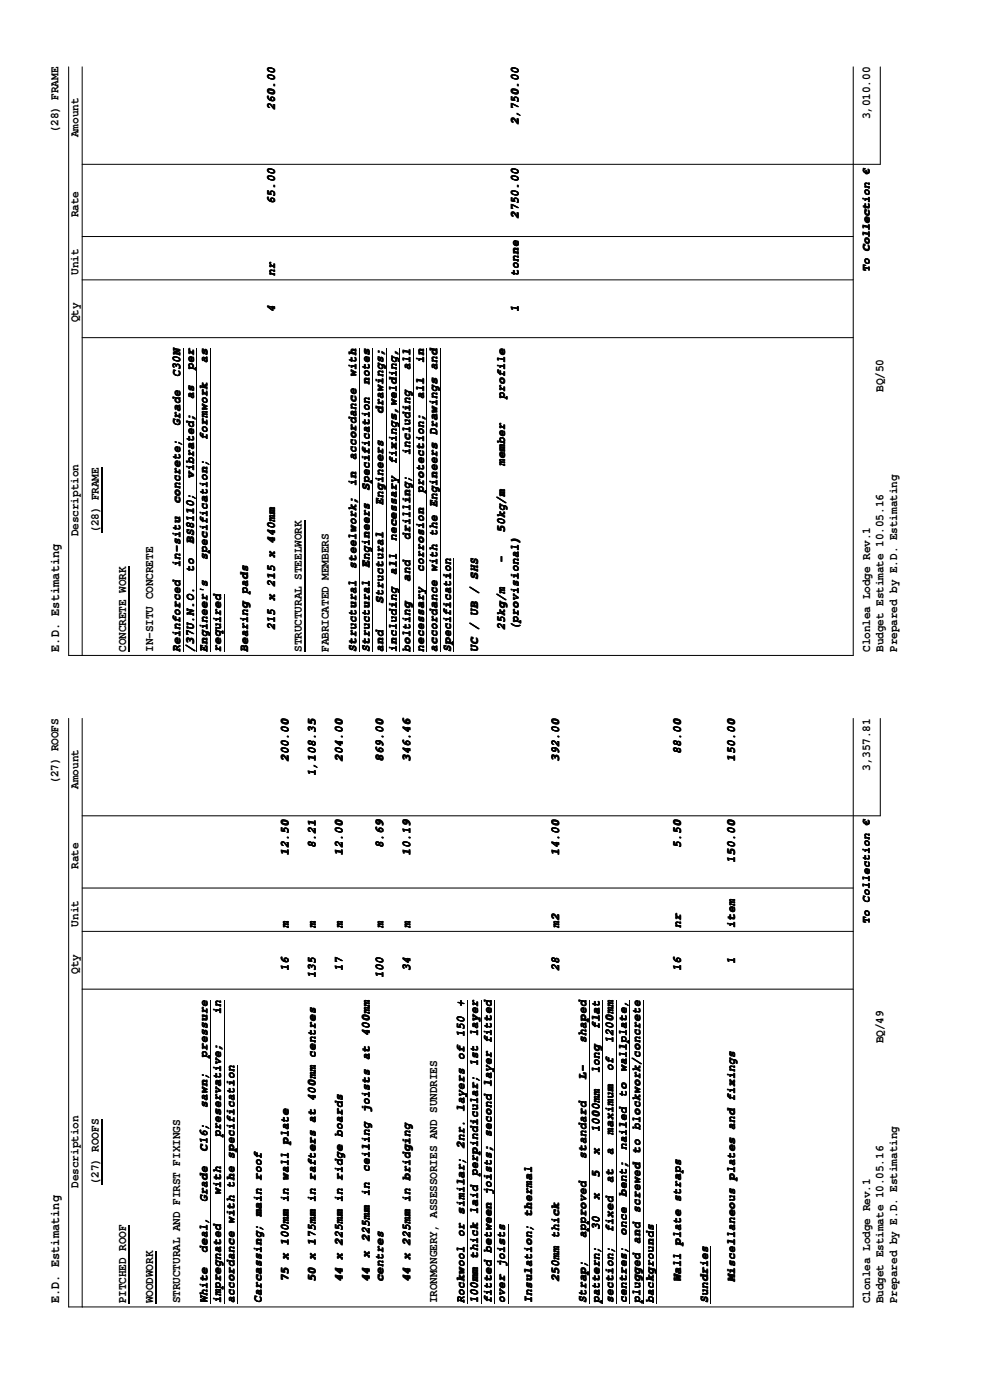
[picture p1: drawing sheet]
<svg xmlns="http://www.w3.org/2000/svg" width="210mm" height="297mm" viewBox="0 0 210 297" stroke-linecap="round" stroke-linejoin="round" font-family="sans-serif">
<defs><g id="words">
<g font-size="2.8">
<text x="12.6" y="138.3" transform="rotate(-90 12.6 138.3)">E.D. Estimating</text>
<text x="12.6" y="276.5" transform="rotate(-90 12.6 276.5)">E.D. Estimating</text>
</g>
<g font-size="2.5">
<text x="58.3" y="23.4" transform="rotate(-90 58.3 23.4)">260.00</text>
<text x="12.4" y="28.1" transform="rotate(-90 12.4 28.1)">(28) FRAME</text>
<text x="16.7" y="29.1" transform="rotate(-90 16.7 29.1)">Amount</text>
<text x="110" y="26.4" transform="rotate(-90 110 26.4)">2,750.00</text>
<text x="184.6" y="25.3" transform="rotate(-90 184.6 25.3)">3,010.00</text>
<text x="16.7" y="46.1" transform="rotate(-90 16.7 46.1)">Rate</text>
<text x="58.3" y="43.3" transform="rotate(-90 58.3 43.3)">65.00</text>
<text x="110" y="46.4" transform="rotate(-90 110 46.4)">2750.00</text>
<text x="16.7" y="58.3" transform="rotate(-90 16.7 58.3)">Unit</text>
<text x="58.3" y="58.6" transform="rotate(-90 58.3 58.6)">nr</text>
<text x="110" y="58.6" transform="rotate(-90 110 58.6)">tonne</text>
<text x="16.7" y="68.4" transform="rotate(-90 16.7 68.4)">Qty</text>
<text x="58.4" y="66.3" transform="rotate(-90 58.4 66.3)">4</text>
<text x="110" y="66.3" transform="rotate(-90 110 66.3)">1</text>
<text x="44" y="76.9" transform="rotate(-90 44 76.9)">as</text>
<text x="89.9" y="76.9" transform="rotate(-90 89.9 76.9)">in</text>
<text x="38.2" y="80" transform="rotate(-90 38.2 80)">C30N</text>
<text x="41.1" y="78.5" transform="rotate(-90 41.1 78.5)">per</text>
<text x="75.5" y="80" transform="rotate(-90 75.5 80)">with</text>
<text x="78.4" y="81.5" transform="rotate(-90 78.4 81.5)">notes</text>
<text x="87" y="78.5" transform="rotate(-90 87 78.5)">all</text>
<text x="187.4" y="83.1" transform="rotate(-90 187.4 83.1)">BQ/50</text>
<text x="41.1" y="84.6" transform="rotate(-90 41.1 84.6)">as</text>
<text x="81.3" y="87.7" transform="rotate(-90 81.3 87.7)">drawings;</text>
<text x="89.9" y="84.6" transform="rotate(-90 89.9 84.6)">all</text>
<text x="107.1" y="84.6" transform="rotate(-90 107.1 84.6)">profile</text>
<text x="38.2" y="90.3" transform="rotate(-90 38.2 90.3)">Grade</text>
<text x="44" y="93.3" transform="rotate(-90 44 93.3)">formwork</text>
<text x="41.1" y="101.5" transform="rotate(-90 41.1 101.5)">vibrated;</text>
<text x="75.5" y="97.6" transform="rotate(-90 75.5 97.6)">accordance</text>
<text x="84.2" y="98.4" transform="rotate(-90 84.2 98.4)">fixings,welding,</text>
<text x="87" y="96.5" transform="rotate(-90 87 96.5)">including</text>
<text x="107.1" y="98.8" transform="rotate(-90 107.1 98.8)">member</text>
<text x="38.2" y="106.8" transform="rotate(-90 38.2 106.8)">concrete;</text>
<text x="75.5" y="103" transform="rotate(-90 75.5 103)">in</text>
<text x="78.4" y="104" transform="rotate(-90 78.4 104)">Specification</text>
<text x="81.3" y="107.1" transform="rotate(-90 81.3 107.1)">Engineers</text>
<text x="89.9" y="104.5" transform="rotate(-90 89.9 104.5)">protection;</text>
<text x="16.7" y="113.8" transform="rotate(-90 16.7 113.8)">Description</text>
<text x="21" y="113.1" transform="rotate(-90 21 113.1)">(28) FRAME</text>
<text x="107.1" y="112.9" transform="rotate(-90 107.1 112.9)">50kg/m</text>
<text x="41.1" y="115.3" transform="rotate(-90 41.1 115.3)">BS8110;</text>
<text x="44" y="118.8" transform="rotate(-90 44 118.8)">specification;</text>
<text x="84.2" y="114.8" transform="rotate(-90 84.2 114.8)">necessary</text>
<text x="87" y="114.5" transform="rotate(-90 87 114.5)">drilling;</text>
<text x="107.1" y="119.5" transform="rotate(-90 107.1 119.5)">-</text>
<text x="38.2" y="120.2" transform="rotate(-90 38.2 120.2)">in-situ</text>
<text x="41.1" y="121.4" transform="rotate(-90 41.1 121.4)">to</text>
<text x="75.5" y="120.6" transform="rotate(-90 75.5 120.6)">steelwork;</text>
<text x="78.4" y="120.4" transform="rotate(-90 78.4 120.4)">Engineers</text>
<text x="84.2" y="121.9" transform="rotate(-90 84.2 121.9)">all</text>
<text x="87" y="123.3" transform="rotate(-90 87 123.3)">and</text>
<text x="89.9" y="121.4" transform="rotate(-90 89.9 121.4)">corrosion</text>
<text x="81.3" y="128" transform="rotate(-90 81.3 128)">Structural</text>
<text x="58.4" y="133.7" transform="rotate(-90 58.4 133.7)">215 x 215 x 440mm</text>
<text x="107.1" y="133.6" transform="rotate(-90 107.1 133.6)">25kg/m</text>
<text x="110" y="133.7" transform="rotate(-90 110 133.7)">(provisional)</text>
<text x="26.7" y="138.3" transform="rotate(-90 26.7 138.3)">CONCRETE WORK</text>
<text x="32.5" y="138.3" transform="rotate(-90 32.5 138.3)">IN-SITU CONCRETE</text>
<text x="38.2" y="138.2" transform="rotate(-90 38.2 138.2)">Reinforced</text>
<text x="41.1" y="138.2" transform="rotate(-90 41.1 138.2)">/37U.N.O.</text>
<text x="44" y="138.2" transform="rotate(-90 44 138.2)">Engineer's</text>
<text x="46.9" y="138.3" transform="rotate(-90 46.9 138.3)">required</text>
<text x="52.6" y="138.3" transform="rotate(-90 52.6 138.3)">Bearing pads</text>
<text x="64" y="138.3" transform="rotate(-90 64 138.3)">STRUCTURAL STEELWORK</text>
<text x="69.8" y="138.3" transform="rotate(-90 69.8 138.3)">FABRICATED MEMBERS</text>
<text x="75.5" y="138.2" transform="rotate(-90 75.5 138.2)">Structural</text>
<text x="78.4" y="138.2" transform="rotate(-90 78.4 138.2)">Structural</text>
<text x="81.3" y="138.2" transform="rotate(-90 81.3 138.2)">and</text>
<text x="84.2" y="138.2" transform="rotate(-90 84.2 138.2)">including</text>
<text x="87" y="138.2" transform="rotate(-90 87 138.2)">bolting</text>
<text x="89.9" y="138.2" transform="rotate(-90 89.9 138.2)">necessary</text>
<text x="92.8" y="138.2" transform="rotate(-90 92.8 138.2)">accordance with the Engineers Drawings and</text>
<text x="95.7" y="138.3" transform="rotate(-90 95.7 138.3)">Specification</text>
<text x="101.4" y="138.3" transform="rotate(-90 101.4 138.3)">UC / UB / SHS</text>
<text x="184.6" y="138.3" transform="rotate(-90 184.6 138.3)">Clonlea Lodge Rev.1</text>
<text x="187.4" y="138.3" transform="rotate(-90 187.4 138.3)">Budget Estimate 10.05.16</text>
<text x="190.3" y="138.3" transform="rotate(-90 190.3 138.3)">Prepared by E.D. Estimating</text>
<text x="61.2" y="161.6" transform="rotate(-90 61.2 161.6)">200.00</text>
<text x="72.7" y="161.6" transform="rotate(-90 72.7 161.6)">204.00</text>
<text x="81.3" y="161.6" transform="rotate(-90 81.3 161.6)">869.00</text>
<text x="87" y="161.6" transform="rotate(-90 87 161.6)">346.46</text>
<text x="118.6" y="161.6" transform="rotate(-90 118.6 161.6)">392.00</text>
<text x="144.4" y="160.1" transform="rotate(-90 144.4 160.1)">88.00</text>
<text x="155.9" y="161.6" transform="rotate(-90 155.9 161.6)">150.00</text>
<text x="12.4" y="166.3" transform="rotate(-90 12.4 166.3)">(27) ROOFS</text>
<text x="16.7" y="167.3" transform="rotate(-90 16.7 167.3)">Amount</text>
<text x="66.9" y="164.7" transform="rotate(-90 66.9 164.7)">1,108.35</text>
<text x="184.6" y="163.5" transform="rotate(-90 184.6 163.5)">3,357.81</text>
<text x="66.9" y="180" transform="rotate(-90 66.9 180)">8.2</text>
<text x="67" y="180" transform="rotate(-90 67 180)">8.21</text>
<text x="81.3" y="180" transform="rotate(-90 81.3 180)">8.69</text>
<text x="81.3" y="179.9" transform="rotate(-90 81.3 179.9)">8.6</text>
<text x="144.4" y="180" transform="rotate(-90 144.4 180)">5.50</text>
<text x="16.7" y="184.3" transform="rotate(-90 16.7 184.3)">Rate</text>
<text x="61.2" y="181.5" transform="rotate(-90 61.2 181.5)">12.50</text>
<text x="72.7" y="181.5" transform="rotate(-90 72.7 181.5)">12.00</text>
<text x="87" y="181.5" transform="rotate(-90 87 181.5)">10.19</text>
<text x="118.6" y="181.5" transform="rotate(-90 118.6 181.5)">14.00</text>
<text x="155.9" y="183" transform="rotate(-90 155.9 183)">150.00</text>
<text x="16.7" y="196.6" transform="rotate(-90 16.7 196.6)">Unit</text>
<text x="61.2" y="196.8" transform="rotate(-90 61.2 196.8)">m</text>
<text x="66.9" y="196.8" transform="rotate(-90 66.9 196.8)">m</text>
<text x="72.7" y="196.8" transform="rotate(-90 72.7 196.8)">m</text>
<text x="81.3" y="196.8" transform="rotate(-90 81.3 196.8)">m</text>
<text x="87" y="196.8" transform="rotate(-90 87 196.8)">m</text>
<text x="118.6" y="196.8" transform="rotate(-90 118.6 196.8)">m2</text>
<text x="144.4" y="196.8" transform="rotate(-90 144.4 196.8)">nr</text>
<text x="155.9" y="196.8" transform="rotate(-90 155.9 196.8)">item</text>
<text x="16.7" y="206.6" transform="rotate(-90 16.7 206.6)">Qty</text>
<text x="61.3" y="206" transform="rotate(-90 61.3 206)">16</text>
<text x="67" y="207.6" transform="rotate(-90 67 207.6)">135</text>
<text x="72.7" y="206" transform="rotate(-90 72.7 206)">17</text>
<text x="81.3" y="207.6" transform="rotate(-90 81.3 207.6)">100</text>
<text x="87.1" y="206" transform="rotate(-90 87.1 206)">34</text>
<text x="118.6" y="206" transform="rotate(-90 118.6 206)">28</text>
<text x="144.5" y="206" transform="rotate(-90 144.5 206)">16</text>
<text x="155.9" y="204.5" transform="rotate(-90 155.9 204.5)">1</text>
<text x="46.9" y="215.2" transform="rotate(-90 46.9 215.2)">in</text>
<text x="98.5" y="213.6" transform="rotate(-90 98.5 213.6)">+</text>
<text x="78.4" y="219.8" transform="rotate(-90 78.4 219.8)">400mm</text>
<text x="101.4" y="219.8" transform="rotate(-90 101.4 219.8)">layer</text>
<text x="124.3" y="221.3" transform="rotate(-90 124.3 221.3)">shaped</text>
<text x="127.2" y="218.2" transform="rotate(-90 127.2 218.2)">flat</text>
<text x="130.1" y="221.3" transform="rotate(-90 130.1 221.3)">1200mm</text>
<text x="187.4" y="221.3" transform="rotate(-90 187.4 221.3)">BQ/49</text>
<text x="44" y="224.4" transform="rotate(-90 44 224.4)">pressure</text>
<text x="78.4" y="224.8" transform="rotate(-90 78.4 224.8)">at</text>
<text x="98.5" y="224.8" transform="rotate(-90 98.5 224.8)">of 150</text>
<text x="101.4" y="226.2" transform="rotate(-90 101.4 226.2)">1st</text>
<text x="127.2" y="227.6" transform="rotate(-90 127.2 227.6)">long</text>
<text x="130.1" y="227.2" transform="rotate(-90 130.1 227.2)">of</text>
<text x="132.9" y="227.4" transform="rotate(-90 132.9 227.4)">wallplate,</text>
<text x="124.3" y="229" transform="rotate(-90 124.3 229)">L-</text>
<text x="132.9" y="232.6" transform="rotate(-90 132.9 232.6)">to</text>
<text x="44" y="235.1" transform="rotate(-90 44 235.1)">sawn;</text>
<text x="78.4" y="236" transform="rotate(-90 78.4 236)">joists</text>
<text x="98.5" y="235.7" transform="rotate(-90 98.5 235.7)">layers</text>
<text x="135.8" y="239.7" transform="rotate(-90 135.8 239.7)">blockwork/concrete</text>
<text x="44" y="244.3" transform="rotate(-90 44 244.3)">C16;</text>
<text x="46.9" y="241.2" transform="rotate(-90 46.9 241.2)">preservative;</text>
<text x="98.5" y="243.6" transform="rotate(-90 98.5 243.6)">2nr.</text>
<text x="124.3" y="245.8" transform="rotate(-90 124.3 245.8)">standard</text>
<text x="127.2" y="244.9" transform="rotate(-90 127.2 244.9)">x</text>
<text x="127.2" y="240.1" transform="rotate(-90 127.2 240.1)">1000mm</text>
<text x="130.1" y="245.1" transform="rotate(-90 130.1 245.1)">a</text>
<text x="130.1" y="240.7" transform="rotate(-90 130.1 240.7)">maximum</text>
<text x="132.9" y="244" transform="rotate(-90 132.9 244)">nailed</text>
<text x="135.8" y="244.7" transform="rotate(-90 135.8 244.7)">to</text>
<text x="16.7" y="252" transform="rotate(-90 16.7 252)">Description</text>
<text x="21" y="251.3" transform="rotate(-90 21 251.3)">(27) ROOFS</text>
<text x="78.4" y="248.6" transform="rotate(-90 78.4 248.6)">ceiling</text>
<text x="101.4" y="249.5" transform="rotate(-90 101.4 249.5)">perpindicular;</text>
<text x="127.2" y="249.8" transform="rotate(-90 127.2 249.8)">5</text>
<text x="130.1" y="250.9" transform="rotate(-90 130.1 250.9)">at</text>
<text x="44" y="255" transform="rotate(-90 44 255)">Grade</text>
<text x="46.9" y="253.5" transform="rotate(-90 46.9 253.5)">with</text>
<text x="78.4" y="253.7" transform="rotate(-90 78.4 253.7)">in</text>
<text x="101.4" y="257.5" transform="rotate(-90 101.4 257.5)">laid</text>
<text x="127.2" y="254.6" transform="rotate(-90 127.2 254.6)">x</text>
<text x="132.9" y="253.8" transform="rotate(-90 132.9 253.8)">bent;</text>
<text x="135.8" y="257.3" transform="rotate(-90 135.8 257.3)">screwed</text>
<text x="78.4" y="263.3" transform="rotate(-90 78.4 263.3)">225mm</text>
<text x="98.5" y="262.4" transform="rotate(-90 98.5 262.4)">or similar;</text>
<text x="124.3" y="262.7" transform="rotate(-90 124.3 262.7)">approved</text>
<text x="127.2" y="260.9" transform="rotate(-90 127.2 260.9)">30</text>
<text x="130.1" y="261.4" transform="rotate(-90 130.1 261.4)">fixed</text>
<text x="132.9" y="262" transform="rotate(-90 132.9 262)">once</text>
<text x="135.8" y="263.8" transform="rotate(-90 135.8 263.8)">and</text>
<text x="44" y="265.7" transform="rotate(-90 44 265.7)">deal,</text>
<text x="78.4" y="266.8" transform="rotate(-90 78.4 266.8)">x</text>
<text x="101.4" y="267" transform="rotate(-90 101.4 267)">thick</text>
<text x="61.2" y="271.9" transform="rotate(-90 61.2 271.9)">75 x 100mm in wall plate</text>
<text x="66.9" y="271.9" transform="rotate(-90 66.9 271.9)">50 x 175mm in rafters at 400mm centres</text>
<text x="72.7" y="271.9" transform="rotate(-90 72.7 271.9)">44 x 225mm in ridge boards</text>
<text x="78.4" y="271.9" transform="rotate(-90 78.4 271.9)">44</text>
<text x="81.3" y="271.9" transform="rotate(-90 81.3 271.9)">centres</text>
<text x="87" y="271.9" transform="rotate(-90 87 271.9)">44 x 225mm in bridging</text>
<text x="118.6" y="271.9" transform="rotate(-90 118.6 271.9)">250mm thick</text>
<text x="144.5" y="271.9" transform="rotate(-90 144.5 271.9)">Wall plate straps</text>
<text x="155.9" y="271.9" transform="rotate(-90 155.9 271.9)">Miscellaneous plates and fixings</text>
<text x="26.7" y="276.5" transform="rotate(-90 26.7 276.5)">PITCHED ROOF</text>
<text x="32.5" y="276.5" transform="rotate(-90 32.5 276.5)">WOODWORK</text>
<text x="38.2" y="276.5" transform="rotate(-90 38.2 276.5)">STRUCTURAL AND FIRST FIXINGS</text>
<text x="44" y="276.5" transform="rotate(-90 44 276.5)">White</text>
<text x="46.9" y="276.5" transform="rotate(-90 46.9 276.5)">impregnated</text>
<text x="49.7" y="276.5" transform="rotate(-90 49.7 276.5)">accordance with the specification</text>
<text x="55.5" y="276.5" transform="rotate(-90 55.5 276.5)">Carcassing; main roof</text>
<text x="92.7" y="276.5" transform="rotate(-90 92.7 276.5)">IRONMONGERY, ASSESSORIES AND SUNDRIES</text>
<text x="98.5" y="276.5" transform="rotate(-90 98.5 276.5)">Rockwool</text>
<text x="101.4" y="276.5" transform="rotate(-90 101.4 276.5)">100mm</text>
<text x="104.2" y="276.5" transform="rotate(-90 104.2 276.5)">fitted between joists; second layer fitted</text>
<text x="107.2" y="276.5" transform="rotate(-90 107.2 276.5)">over joists</text>
<text x="112.8" y="276.5" transform="rotate(-90 112.8 276.5)">Insulation; thermal</text>
<text x="124.3" y="276.5" transform="rotate(-90 124.3 276.5)">Strap;</text>
<text x="127.2" y="276.5" transform="rotate(-90 127.2 276.5)">pattern;</text>
<text x="130.1" y="276.5" transform="rotate(-90 130.1 276.5)">section;</text>
<text x="132.9" y="276.5" transform="rotate(-90 132.9 276.5)">centres;</text>
<text x="135.8" y="276.5" transform="rotate(-90 135.8 276.5)">plugged</text>
<text x="138.7" y="276.5" transform="rotate(-90 138.7 276.5)">backgrounds</text>
<text x="150.2" y="276.5" transform="rotate(-90 150.2 276.5)">Sundries</text>
<text x="184.6" y="276.5" transform="rotate(-90 184.6 276.5)">Clonlea Lodge Rev.1</text>
<text x="187.4" y="276.5" transform="rotate(-90 187.4 276.5)">Budget Estimate 10.05.16</text>
<text x="190.3" y="276.5" transform="rotate(-90 190.3 276.5)">Prepared by E.D. Estimating</text>
</g>
<g font-size="2.3">
<text x="184.5" y="57.8" transform="rotate(-90 184.5 57.8)">To Collection €</text>
<text x="184.5" y="196" transform="rotate(-90 184.5 196)">To Collection €</text>
</g>
</g></defs>
<g fill="none" stroke="#000" stroke-width=".21">
<path d="M14.6 14.2v124.8h166.4v-124.8M17.4 14.2v124.8M186.7 14.2v20.7h-169.3M17.4 59.4h163.6M17.4 50.2h163.6M17.4 71.6h163.6M38.9 73.9v64.4M41.8 73.9v64.4M44.6 73.9v64.4M76.2 73.9v64.4M79.1 73.9v64.4M82 73.9v64.4"/>
<path d="M84.8 73.9v64.4M87.7 73.9v64.4M90.6 73.9v64.4M93.4 73.9v64.4M96.3 118.4v19.9M47.5 126v12.3M14.6 152.4v124.9h166.4v-124.9M17.4 152.4v124.9M186.7 152.4v20.7h-169.3M17.4 197.6h163.6M17.4 188.4h163.6M17.4 209.8h163.6"/>
<path d="M44.6 212.2v64.3M47.5 212.2v64.3M99.2 212.2v64.3M102 212.2v64.3M104.9 212.2v64.3M125 212.2v64.3M127.9 212.2v64.3M130.7 212.2v64.3M133.6 212.2v64.3M136.5 212.2v64.3M50.4 225.9v50.6M107.8 259.7v16.8"/>
<path d="M139.3 259.7v16.8M150.8 264.2v12.3"/>
</g>
<path d="M21.7 99.2v13.9M64.7 110.4v27.9M27.4 120.2v18.1M21.7 237.4v13.9M27.4 259.8v16.7M33.2 265.4v11.1" fill="none" stroke="#000" stroke-width=".25"/>
<use href="#words"/>
</svg>
